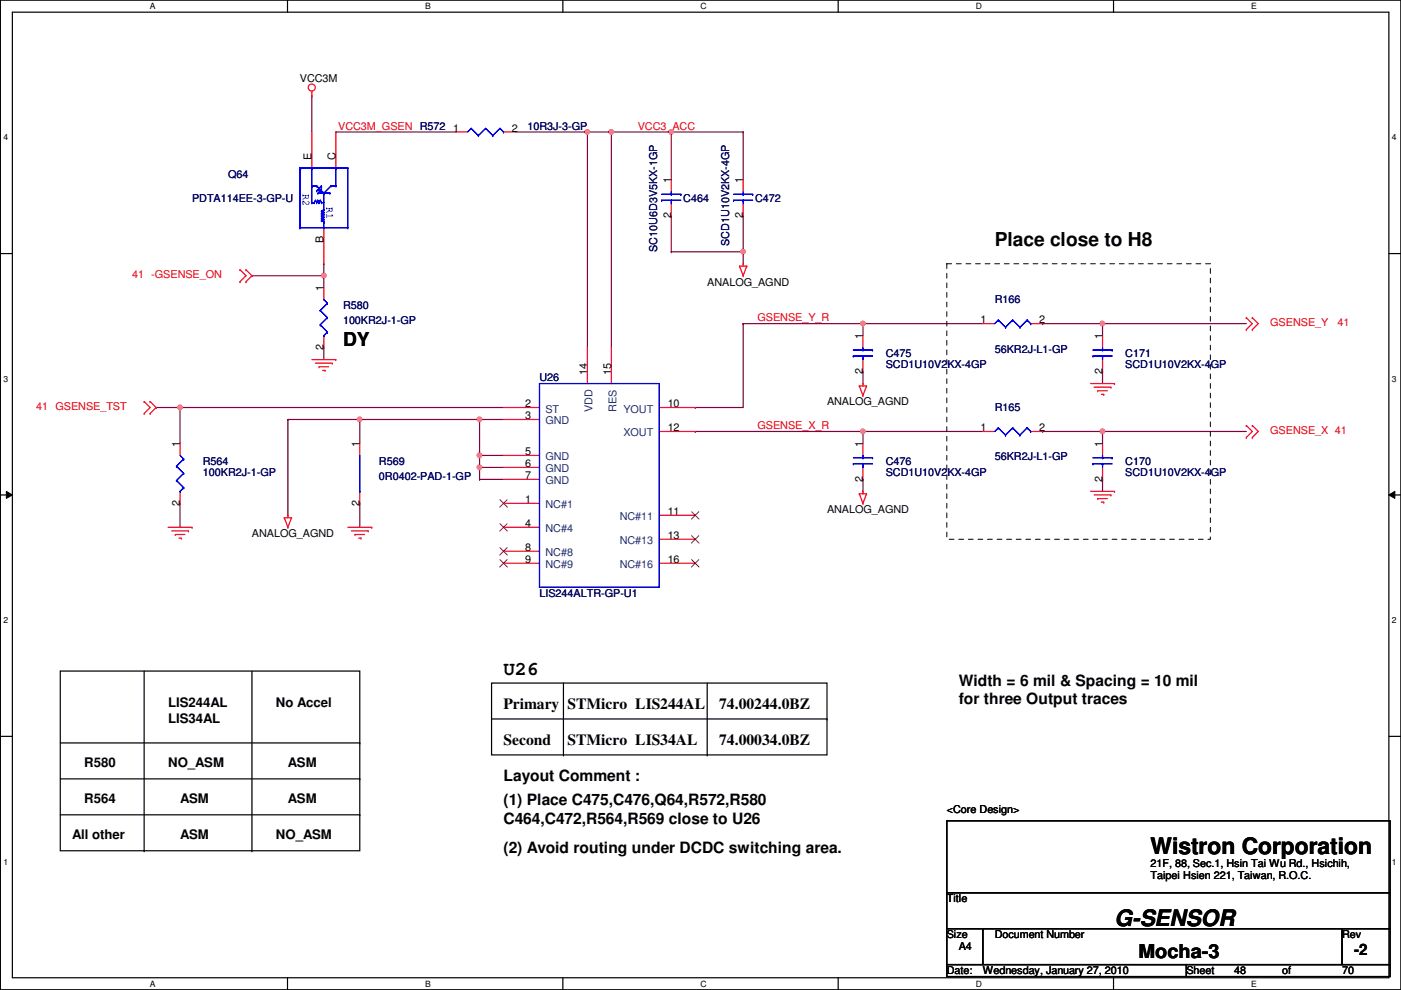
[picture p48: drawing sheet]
<svg xmlns="http://www.w3.org/2000/svg" width="297mm" height="210mm" viewBox="0 0 297 210" stroke-linecap="round" stroke-linejoin="round" font-family="sans-serif">
<defs><g id="words">
<g font-size="4.8">
<text x="243.9" y="181.1">Wistron Corporation</text>
<text x="236.3" y="196.3">G-SENSOR</text>
</g>
<g font-size="4.1">
<text x="210.9" y="52.1">Place close to H8</text>
<text x="72.7" y="73.4">DY</text>
<text x="106.8" y="143.2">U26</text>
<text x="241.4" y="203.2">Mocha-3</text>
</g>
<g font-size="3.3">
<text x="203.3" y="145.4">Width = 6 mil &amp; Spacing = 10 mil</text>
<text x="203.3" y="149.4">for three Output traces</text>
<text x="106.8" y="150.4">Primary</text>
<text x="120.3" y="150.4">STMicro LIS244AL</text>
<text x="152.5" y="150.4">74.00244.0BZ</text>
<text x="106.8" y="158">Second</text>
<text x="120.3" y="158">STMicro LIS34AL</text>
<text x="152.5" y="158">74.00034.0BZ</text>
<text x="106.8" y="165.7">Layout Comment :</text>
<text x="106.8" y="170.8">(1) Place C475,C476,Q64,R572,R580</text>
<text x="106.8" y="174.8">C464,C472,R564,R569 close to U26</text>
<text x="106.8" y="180.9">(2) Avoid routing under DCDC switching area.</text>
<text x="287.1" y="202.5">-2</text>
</g>
<g font-size="2.8">
<text x="35.6" y="150">LIS244AL</text>
<text x="58.5" y="150">No Accel</text>
<text x="35.6" y="153.4">LIS34AL</text>
<text x="17.9" y="162.7">R580</text>
<text x="35.6" y="162.7">NO_ASM</text>
<text x="61" y="162.7">ASM</text>
<text x="17.9" y="170.3">R564</text>
<text x="38.2" y="170.3">ASM</text>
<text x="61" y="170.3">ASM</text>
<text x="15.3" y="177.9">All other</text>
<text x="38.2" y="177.9">ASM</text>
<text x="58.5" y="177.9">NO_ASM</text>
</g>
<g font-size="2.3">
<text x="63.6" y="17.4">VCC3M</text>
<text x="96.1" y="27.9">1</text>
<text x="108.5" y="27.9">2</text>
<text x="66.1" y="33.8" transform="rotate(-90 66.1 33.8)">E</text>
<text x="71.2" y="33.8" transform="rotate(-90 71.2 33.8)">C</text>
<text x="142.3" y="38.9" transform="rotate(-90 142.3 38.9)">1</text>
<text x="157.5" y="38.9" transform="rotate(-90 157.5 38.9)">1</text>
<text x="142.3" y="46.3" transform="rotate(-90 142.3 46.3)">2</text>
<text x="157.5" y="46.3" transform="rotate(-90 157.5 46.3)">2</text>
<text x="68.6" y="51.6" transform="rotate(-90 68.6 51.6)">B</text>
<text x="68.6" y="61.8" transform="rotate(-90 68.6 61.8)">1</text>
<text x="149.9" y="60.5">ANALOG_AGND</text>
<text x="182.9" y="71.9" transform="rotate(-90 182.9 71.9)">1</text>
<text x="207.9" y="68.6">1</text>
<text x="220.3" y="68.6">2</text>
<text x="233.7" y="71.9" transform="rotate(-90 233.7 71.9)">1</text>
<text x="68.6" y="74.2" transform="rotate(-90 68.6 74.2)">2</text>
<text x="124.5" y="79.5" transform="rotate(-90 124.5 79.5)">14</text>
<text x="129.6" y="79.5" transform="rotate(-90 129.6 79.5)">15</text>
<text x="182.9" y="79.3" transform="rotate(-90 182.9 79.3)">2</text>
<text x="233.7" y="79.3" transform="rotate(-90 233.7 79.3)">2</text>
<text x="111.3" y="86.4">2</text>
<text x="111.3" y="88.9">3</text>
<text x="141.6" y="86.4">10</text>
<text x="175.3" y="85.9">ANALOG_AGND</text>
<text x="38.1" y="94.8" transform="rotate(-90 38.1 94.8)">1</text>
<text x="76.2" y="94.8" transform="rotate(-90 76.2 94.8)">1</text>
<text x="141.6" y="91.4">12</text>
<text x="182.9" y="94.8" transform="rotate(-90 182.9 94.8)">1</text>
<text x="207.9" y="91.4">1</text>
<text x="220.3" y="91.4">2</text>
<text x="233.7" y="94.8" transform="rotate(-90 233.7 94.8)">1</text>
<text x="111.3" y="101.6">7</text>
<text x="111.3" y="96.5">5</text>
<text x="111.3" y="99.1">6</text>
<text x="38.1" y="107.2" transform="rotate(-90 38.1 107.2)">2</text>
<text x="76.2" y="107.2" transform="rotate(-90 76.2 107.2)">2</text>
<text x="111.3" y="106.7">1</text>
<text x="182.9" y="102.2" transform="rotate(-90 182.9 102.2)">2</text>
<text x="233.7" y="102.2" transform="rotate(-90 233.7 102.2)">2</text>
<text x="53.4" y="113.9">ANALOG_AGND</text>
<text x="111.3" y="111.8">4</text>
<text x="141.6" y="109.2">11</text>
<text x="175.3" y="108.8">ANALOG_AGND</text>
<text x="111.3" y="116.8">8</text>
<text x="111.3" y="119.4">9</text>
<text x="141.6" y="114.3">13</text>
<text x="141.6" y="119.4">16</text>
<text x="200.7" y="172.3">&lt;Core Design&gt;</text>
<text x="243.9" y="183.7">21F, 88, Sec.1, Hsin Tai Wu Rd., Hsichih,</text>
<text x="200.7" y="191.3">Title</text>
<text x="243.9" y="186.4">Taipei Hsien 221, Taiwan, R.O.C.</text>
<text x="200.7" y="199">Size</text>
<text x="203.3" y="201.5">A4</text>
<text x="210.9" y="199">Document Number</text>
<text x="284.6" y="199">Rev</text>
<text x="200.7" y="206.6">Date:</text>
<text x="208.4" y="206.6">Wednesday, January 27, 2010</text>
<text x="251.5" y="206.6">Sheet</text>
<text x="261.7" y="206.6">48</text>
<text x="271.9" y="206.6">of</text>
<text x="284.6" y="206.6">70</text>
</g>
<g font-size="2.3" fill="#f00">
<text x="71.7" y="27.5">VCC3M_GSEN R572</text>
<text x="135.2" y="27.5">VCC3_ACC</text>
<text x="28" y="59">41 -GSENSE_ON</text>
<text x="160.6" y="68.1">GSENSE_Y_R</text>
<text x="269.3" y="69.2">GSENSE_Y</text>
<text x="283.5" y="69.2">41</text>
<text x="7.7" y="87">41 GSENSE_TST</text>
<text x="160.6" y="91">GSENSE_X_R</text>
<text x="269.3" y="92">GSENSE_X 41</text>
</g>
<g font-size="2.3" fill="#000080">
<text x="111.8" y="27.5">10R3J-3-GP</text>
<text x="48.3" y="37.7">Q64</text>
<text x="40.7" y="42.8">PDTA114EE-3-GP-U</text>
<text x="144.9" y="42.8">C464</text>
<text x="160.1" y="42.8">C472</text>
<text x="139.4" y="53.4" transform="rotate(-90 139.4 53.4)">SC10U6D3V5KX-1GP</text>
<text x="154.6" y="52.1" transform="rotate(-90 154.6 52.1)">SCD1U10V2KX-4GP</text>
<text x="72.7" y="65.6">R580</text>
<text x="210.9" y="64.3">R166</text>
<text x="72.7" y="68.7">100KR2J-1-GP</text>
<text x="187.8" y="75.8">C475</text>
<text x="210.9" y="74.8">56KR2J-L1-GP</text>
<text x="238.6" y="75.8">C171</text>
<text x="114.4" y="80.9">U26</text>
<text x="187.8" y="78.1">SCD1U10V2KX-4GP</text>
<text x="238.6" y="78.1">SCD1U10V2KX-4GP</text>
<text x="210.9" y="87.2">R165</text>
<text x="43" y="98.6">R564</text>
<text x="43" y="100.9">100KR2J-1-GP</text>
<text x="80.3" y="98.6">R569</text>
<text x="80.3" y="101.7">0R0402-PAD-1-GP</text>
<text x="187.8" y="98.6">C476</text>
<text x="187.8" y="100.9">SCD1U10V2KX-4GP</text>
<text x="210.9" y="97.6">56KR2J-L1-GP</text>
<text x="238.6" y="98.6">C170</text>
<text x="238.6" y="100.9">SCD1U10V2KX-4GP</text>
<text x="114.4" y="126.6">LIS244ALTR-GP-U1</text>
</g>
<g font-size="2.3" fill="#00f">
<text x="64.2" y="41.2" transform="rotate(90 64.2 41.2)">R2</text>
<text x="69.3" y="44" transform="rotate(90 69.3 44)">R1</text>
</g>
<g font-size="2.3" fill="#004080">
<text x="115.7" y="87.5">ST</text>
<text x="125.6" y="87.4" transform="rotate(-90 125.6 87.4)">VDD</text>
<text x="130.7" y="87.3" transform="rotate(-90 130.7 87.3)">RES</text>
<text x="132.2" y="87.5">YOUT</text>
<text x="115.7" y="90">GND</text>
<text x="132.2" y="92.5">XOUT</text>
<text x="115.7" y="97.6">GND</text>
<text x="115.7" y="100.2">GND</text>
<text x="115.7" y="102.7">GND</text>
<text x="115.7" y="107.8">NC#1</text>
<text x="115.7" y="112.9">NC#4</text>
<text x="131.4" y="110.3">NC#11</text>
<text x="115.7" y="117.9">NC#8</text>
<text x="131.4" y="115.4">NC#13</text>
<text x="115.7" y="120.5">NC#9</text>
<text x="131.4" y="120.5">NC#16</text>
</g>
<g font-size="1.8">
<text x="31.8" y="1.9">A</text>
<text x="90.1" y="1.9">B</text>
<text x="148.5" y="1.9">C</text>
<text x="206.9" y="1.9">D</text>
<text x="265.3" y="1.9">E</text>
<text x=".7" y="29.8">4</text>
<text x="295.1" y="29.8">4</text>
<text x=".7" y="80.9">3</text>
<text x="295.1" y="80.9">3</text>
<text x=".7" y="132.1">2</text>
<text x="295.1" y="132.1">2</text>
<text x=".7" y="183.3">1</text>
<text x="295.1" y="183.3">1</text>
<text x="31.8" y="209.2">A</text>
<text x="90.1" y="209.2">B</text>
<text x="148.5" y="209.2">C</text>
<text x="206.9" y="209.2">D</text>
<text x="265.3" y="209.2">E</text>
</g>
</g></defs>
<path d="M.1 0h296.9v209.8h-296.9zM2.6 2.6h291.9v204.7h-291.9z" fill="none" stroke="#000" stroke-width=".25"/>
<g fill="#fff">
<path d="M31.8 .3h1.2v2h-1.2z"/>
<path d="M31.8 207.6h1.2v1.9h-1.2z"/>
</g>
<path d="M61 0v2.6M61 207.3v2.5" fill="none" stroke="#000" stroke-width=".25"/>
<g fill="#fff">
<path d="M90.1 .3h1.2v2h-1.2z"/>
<path d="M90.1 207.6h1.2v1.9h-1.2z"/>
</g>
<path d="M119.3 0v2.6M119.3 207.3v2.5" fill="none" stroke="#000" stroke-width=".25"/>
<g fill="#fff">
<path d="M148.5 .3h1.3v2h-1.3z"/>
<path d="M148.5 207.6h1.3v1.9h-1.3z"/>
</g>
<path d="M177.7 0v2.6M177.7 207.3v2.5" fill="none" stroke="#000" stroke-width=".25"/>
<g fill="#fff">
<path d="M206.9 .3h1.2v2h-1.2z"/>
<path d="M206.9 207.6h1.2v1.9h-1.2z"/>
</g>
<path d="M236.1 0v2.6M236.1 207.3v2.5" fill="none" stroke="#000" stroke-width=".25"/>
<g fill="#fff">
<path d="M265.3 .3h1.1v2h-1.1z"/>
<path d="M265.3 207.6h1.1v1.9h-1.1z"/>
<path d="M.7 28.2h1v1.9h-1z"/>
<path d="M295.1 28.2h1v1.9h-1z"/>
<path d="M.7 79.3h1v2h-1z"/>
<path d="M295.1 79.3h1v2h-1z"/>
</g>
<path d="M.1 53.8h2.5M294.5 53.8h2.5" fill="none" stroke="#000" stroke-width=".25"/>
<g fill="#fff">
<path d="M.7 130.5h1v2h-1z"/>
<path d="M295.1 130.5h1v2h-1z"/>
</g>
<path d="M.1 104.9h2.5M294.5 104.9h2.5" fill="none" stroke="#000" stroke-width=".25"/>
<path d="M1.4 104.2l1.2 .7-1.2 .8zM294.5 104.9l1.2-.7v1.5z" fill="#000"/>
<path d="M1.4 104.2l1.2 .7-1.2 .8zM294.5 104.9l1.2-.7v1.5z" fill="none" stroke="#000" stroke-width=".21"/>
<g fill="#fff">
<path d="M.7 181.7h1v2h-1z"/>
<path d="M295.1 181.7h1v2h-1z"/>
</g>
<path d="M.1 156.1h2.5M294.5 156.1h2.5" fill="none" stroke="#000" stroke-width=".25"/>
<path d="M183 91.5h.1M183 91.5h25.4" fill="none" stroke="#800040" stroke-width=".25"/>
<circle cx="182.9" cy="91.5" r=".49" fill="#f0f"/>
<circle cx="182.9" cy="91.5" r=".49" fill="none" stroke="#f0f" stroke-width=".25"/>
<path d="M157.6 68.6h.1M157.6 68.6v17.8h-10.2M183 78.8h.1M183 68.6h.1M183 68.6v2.6M183 78.8v2.5M183 68.6h25.4M147.4 86.4h.1M183 91.5h.1M183 91.5v2.5M183 101.6h.1M183 101.6v2.6" fill="none" stroke="#800040" stroke-width=".25"/>
<circle cx="182.9" cy="68.6" r=".49" fill="#f0f"/>
<circle cx="182.9" cy="68.6" r=".49" fill="none" stroke="#f0f" stroke-width=".25"/>
<path d="M233.8 68.6h.1M233.8 78.8h.1M233.8 68.6v2.6M233.8 78.8v2.5M233.8 91.5h.1M233.8 91.5v2.5M233.8 91.5h30.4M233.8 101.6h.1M233.8 101.6v2.6" fill="none" stroke="#800040" stroke-width=".25"/>
<circle cx="233.7" cy="91.5" r=".49" fill="#f0f"/>
<circle cx="233.7" cy="91.5" r=".49" fill="none" stroke="#f0f" stroke-width=".25"/>
<path d="M233.8 68.6h.1M233.8 68.6h30.4" fill="none" stroke="#800040" stroke-width=".25"/>
<circle cx="233.7" cy="68.6" r=".49" fill="#f0f"/>
<circle cx="233.7" cy="68.6" r=".49" fill="none" stroke="#f0f" stroke-width=".25"/>
<g fill="none" stroke="#800040" stroke-width=".25">
<path d="M157.6 68.6h.1M157.6 68.6h25.4M221.1 68.6h.1M221.1 68.6h12.7M61 88.9h.1M61 88.9h40.7M76.3 88.9h.1M76.3 88.9v5.1M101.7 88.9h.1M101.7 96.6h.1M101.7 88.9v7.7M101.7 96.6h5.1"/>
<path d="M147.4 91.5h.1M147.4 91.5h35.6M221.1 91.5h.1M221.1 91.5h12.7"/>
</g>
<circle cx="76.3" cy="88.9" r=".49" fill="#f0f"/>
<circle cx="76.3" cy="88.9" r=".49" fill="none" stroke="#f0f" stroke-width=".25"/>
<path d="M101.7 88.9h.1M101.7 88.9h5.1" fill="none" stroke="#800040" stroke-width=".25"/>
<circle cx="101.7" cy="88.9" r=".49" fill="#f0f"/>
<circle cx="101.7" cy="88.9" r=".49" fill="none" stroke="#f0f" stroke-width=".25"/>
<path d="M61 88.9h.1M61 88.9v20.4M101.7 99.1h.1M101.7 99.1v2.5M101.7 99.1h5.1M76.3 106.7h.1M76.3 106.7v5.1" fill="none" stroke="#800040" stroke-width=".25"/>
<circle cx="101.7" cy="99.1" r=".49" fill="#f0f"/>
<circle cx="101.7" cy="99.1" r=".49" fill="none" stroke="#f0f" stroke-width=".25"/>
<path d="M53.4 58.5h.1M53.4 58.5h15.3" fill="none" stroke="#800040" stroke-width=".25"/>
<circle cx="68.6" cy="58.4" r=".49" fill="#f0f"/>
<circle cx="68.6" cy="58.4" r=".49" fill="none" stroke="#f0f" stroke-width=".25"/>
<path d="M66.1 20.4h.1M66.1 20.4v7.6M129.6 28h.1M129.6 28v45.7M142.3 28h.1M142.3 28h15.3M68.7 73.7h.1M68.7 73.7v2.5" fill="none" stroke="#800040" stroke-width=".25"/>
<circle cx="142.3" cy="28" r=".49" fill="#f0f"/>
<circle cx="142.3" cy="28" r=".49" fill="none" stroke="#f0f" stroke-width=".25"/>
<path d="M142.3 28h.1M142.3 28v10.1M142.3 53.4h.1M142.3 53.4h15.3" fill="none" stroke="#800040" stroke-width=".25"/>
<circle cx="157.5" cy="53.4" r=".49" fill="#f0f"/>
<circle cx="157.5" cy="53.4" r=".49" fill="none" stroke="#f0f" stroke-width=".25"/>
<path d="M129.6 28h.1M129.6 28h12.7M68.7 58.5h.1M68.7 55.9h.1M68.7 55.9v5.1M157.6 53.4h.1M157.6 53.4v2.5" fill="none" stroke="#800040" stroke-width=".25"/>
<circle cx="129.6" cy="28" r=".49" fill="#f0f"/>
<circle cx="129.6" cy="28" r=".49" fill="none" stroke="#f0f" stroke-width=".25"/>
<path d="M124.5 28h.1M124.5 28h5.1M124.5 28v45.7M142.3 45.8h.1M142.3 45.8v7.6M157.6 45.8h.1M157.6 45.8v7.6" fill="none" stroke="#800040" stroke-width=".25"/>
<circle cx="124.5" cy="28" r=".49" fill="#f0f"/>
<circle cx="124.5" cy="28" r=".49" fill="none" stroke="#f0f" stroke-width=".25"/>
<path d="M157.6 28h.1M157.6 28v10.1M33.1 86.4h.1M33.1 86.4h5.1M101.7 96.6h.1M101.7 96.6v2.5M38.2 106.7h.1M38.2 106.7v5.1M101.7 101.6h.1M101.7 101.6h5.1" fill="none" stroke="#800040" stroke-width=".25"/>
<circle cx="101.7" cy="96.5" r=".49" fill="#f0f"/>
<circle cx="101.7" cy="96.5" r=".49" fill="none" stroke="#f0f" stroke-width=".25"/>
<path d="M71.2 28h.1M71.2 28h25.4M109.3 28h15.2M124.5 28h.1M38.2 86.4h.1M38.2 86.4v7.6M38.2 86.4h68.6" fill="none" stroke="#800040" stroke-width=".25"/>
<circle cx="38.2" cy="86.4" r=".49" fill="#f0f"/>
<circle cx="38.2" cy="86.4" r=".49" fill="none" stroke="#f0f" stroke-width=".25"/>
<g fill="none" stroke="#f00" stroke-width=".25">
<path d="M66.1 19.3v1.1M66.1 20.4h.1M66.1 28v7.6M71.2 28v7.6M96.6 28h2.5M106.8 28h2.5M142.3 38.1v2.6M157.6 38.1v2.6M50.9 57.2h.1M50.9 59.7h.1M50.9 57.2l1.3 1.3-1.3 1.2M52.2 59.7h.1"/>
<path d="M52.2 57.2h.1M52.2 57.2l1.2 1.3-1.2 1.2M68.7 48.3v7.6M142.3 43.2v2.6M156.8 56.4h.1M156.8 56.4h1.5M156.8 56.4l.8 2.1M157.6 55.9h.1M157.6 58.5h.1M157.6 43.2v2.6M157.6 55.9v.5M158.3 56.4h.1"/>
<path d="M158.3 56.4l-.7 2.1M66.1 76.2h5.1M66.9 77h3.5M67.6 77.8h.1M67.6 77.8h2.1M68.4 78.5h.5M68.7 61v2.5M68.7 71.2v2.5M68.9 78.5h.1M70.4 77h.1M71.2 76.2h.1M124.5 73.7v7.6"/>
<path d="M129.6 73.7v7.6M183 71.2v2.5M183 76.2v2.6M208.4 68.6h2.5M218.5 68.6h2.6M233.8 71.2v2.5M233.8 76.2v2.6M264.2 69.9h.1M264.2 67.4h.1M264.2 67.4l1.3 1.2-1.3 1.3M265.5 69.9h.1M265.5 67.4h.1"/>
<path d="M265.5 67.4l1.3 1.2-1.3 1.3M30.6 85.1h.1M30.6 87.7h.1M30.6 85.1l1.2 1.3-1.2 1.3M31.8 87.7h.1M31.8 85.1h.1M31.8 85.1l1.3 1.3-1.3 1.3M38.2 94v2.6M76.3 94v2.6M106.8 86.4h7.6M106.8 88.9h7.6M106.8 96.6h7.6"/>
<path d="M106.8 99.1h7.6M139.8 91.5h7.6M139.8 86.4h7.6M182.2 81.8h.1M182.2 81.8h1.5M182.2 81.8l.8 2.1M183 81.3h.1M183 83.9h.1M183 81.3v.5M183 94v2.6M183 99.1v2.5M183.7 81.8h.1"/>
<path d="M183.7 81.8l-.7 2.1M208.4 91.5h2.5M218.5 91.5h2.6M231.2 81.3h5.1M232 82.1h3.5M232.7 82.8h.1M232.7 82.8h2.1M233.5 83.6h.5M233.8 94v2.6M233.8 99.1v2.5M234 83.6h.1M235.5 82.1h.1"/>
<path d="M236.3 81.3h.1M264.2 92.8h.1M264.2 90.2h.1M264.2 90.2l1.3 1.3-1.3 1.3M265.5 92.8h.1M265.5 90.2h.1M265.5 90.2l1.3 1.3-1.3 1.3M35.6 111.8h5.1M36.4 112.6h3.6M37.2 113.3h.1M37.2 113.3h2M37.9 114.1h.5"/>
<path d="M38.2 104.2v2.5M38.4 114.1h.1M40 112.6h.1M40.7 111.8h.1M60.3 109.8h.1M60.3 109.8h1.5M60.3 109.8l.7 2M61 109.3h.1M61 111.8h.1M61 109.3v.5M61.8 109.8h.1M61.8 109.8l-.8 2"/>
<path d="M73.7 111.8h5.1M74.5 112.6h3.6M75.3 113.3h.1M75.3 113.3h2M76 114.1h.5M76.3 104.2v2.5M76.5 114.1h.1M78.1 112.6h.1M78.8 111.8h.1M106.8 111.8h7.6M106.8 119.4h7.6M106.8 116.9h7.6"/>
<path d="M106.8 101.6h7.6M106.8 106.7h7.6M139.8 114.3h7.6M139.8 109.3h7.6M139.8 119.4h7.6M182.2 104.7h.1M182.2 104.7h1.5M182.2 104.7l.8 2M183 104.2h.1M183 106.7h.1M183 104.2v.5M183.7 104.7h.1"/>
<path d="M183.7 104.7l-.7 2M231.2 104.2h5.1M232 104.9h3.5M232.7 105.7h.1M232.7 105.7h2.1M233.5 106.5h.5M234 106.5h.1M235.5 104.9h.1M236.3 104.2h.1"/>
<circle cx="66.1" cy="18.6" r=".75"/>
</g>
<g fill="none" stroke="#000" stroke-width=".25">
<path d="M12.8 142.3h63.5v38.1h-63.5zM12.8 157.5h63.5M30.6 142.3v38.1M53.4 142.3v38.1M76.3 157.5h.1M104.2 144.8h71.1v15.3h-71.1zM104.2 152.4h71.1M119.5 144.8v15.3M149.9 144.8v15.3M175.3 152.4h.1M12.8 165.1h63.5M12.8 172.8h63.5"/>
<path d="M76.3 165.1h.1M76.3 172.8h.1M119.5 160.1h.1M149.9 160.1h.1M200.7 174h94v15.3h-94zM30.6 180.4h.1M53.4 180.4h.1M200.7 189.3h94v7.6h-94zM200.7 196.9h7.7v7.6h-7.7zM208.4 196.9h76.2v7.6h-76.2zM284.6 196.9h10.1v7.6h-10.1zM200.7 204.5h50.8v2.6h-50.8z"/>
<path d="M251.5 204.5h43.2v2.6h-43.2z"/>
</g>
<path d="M200.7 55.9h55.9v58.4h-55.9z" fill="none" stroke="#000" stroke-width=".21" stroke-dasharray="1 1 1 1 1 1 1 1"/>
<g fill="none" stroke="#00f" stroke-width=".25">
<path d="M63.6 35.6h.1M63.6 35.6h10.1M63.6 35.6v12.7M63.8 35.6h.1M66.1 39.4h.1M66.1 35.6h.1M66.1 39.4h1M66.1 35.6v7.4M67.1 39.4h.1M67.1 39.4l1.6 1.5M68.2 39.4h.1M68.2 39.4v1"/>
<path d="M68.2 39.4l-1.1 1M70.2 39.4h.1M70.2 39.4h1M70.2 39.4l-1.5 1.5M71.2 39.4h.1M71.2 35.6h.1M71.2 35.6v3.8M73.7 35.6h.1M73.7 35.6v12.7M99.9 27.2h.1M99.9 27.2l-.8 .8M99.9 27.2l1.5 1.5"/>
<path d="M101.4 28.7h.1M103 27.2h.1M103 27.2l-1.6 1.5M103 27.2l1.5 1.5M104.5 28.7h.1M106 27.2h.1M106 27.2l-1.5 1.5M106 27.2l.8 .8M106.8 28h.1M63.6 48.3h.1M63.6 48.3h10.1M66.1 43h.1"/>
<path d="M66.1 43h.5M66.6 43h.1M66.9 42.5h.1M66.9 42.5l.2 .5M66.9 42.5l-.3 .5M67.1 43h.1M67.1 40.4h.1M67.1 40.4h1.1M67.4 40.9h.1M67.4 42.5h.1M67.4 40.9h2.5M67.4 42.5l.2 .5"/>
<path d="M67.4 42.5l-.3 .5M67.6 43h.1M67.9 42.5h.1M67.9 40.4h.1M67.9 42.5l.3 .5M67.9 42.5l-.3 .5M68.2 46.8h.1M68.2 46.3h.1M68.2 45.8h.1M68.2 45.3h.1M68.2 44.7h.1M68.2 43h.1"/>
<path d="M68.2 40.4h.1M68.2 46.8l.5 .2M68.2 46.3l.5 .2M68.2 45.8l.5 .2M68.2 45.3l.5 .2M68.2 44.7l.5 .3M68.2 43h.5M68.7 47h.1M68.7 46.5h.1M68.7 46h.1M68.7 45.5h.1M68.7 45h.1"/>
<path d="M68.7 44.5h.1M68.7 40.9h.1M68.7 40.9v3.6M68.7 47v1.3M68.7 46.5l-.5 .3M68.7 46l-.5 .3M68.7 45.5l-.5 .3M68.7 45l-.5 .3M68.7 44.5l-.5 .2M69.9 40.9h.1M73.7 48.3h.1M140.3 42.5h.1"/>
<path d="M140.3 41.2h4.1M140.3 42.5h4.1M142.3 41.2h.1M142.3 42.5h.1M142.3 40.7v.5M142.3 42.5v.7M144.4 41.2h.1M155.5 42.5h.1M155.5 41.2h4.1M155.5 42.5h4.1M157.6 41.2h.1M157.6 42.5h.1"/>
<path d="M157.6 40.7v.5M157.6 42.5v.7M159.6 41.2h.1M67.9 65.8h.1M67.9 68.9h.1M67.9 65.8l1.5 1.6M67.9 68.9l1.5 1.5M68.7 71.2h.1M68.7 63.5l.7 .8M69.4 64.3h.1M69.4 67.4h.1M69.4 70.4h.1"/>
<path d="M69.4 64.3l-1.5 1.5M69.4 67.4l-1.5 1.5M69.4 70.4l-.7 .8M180.9 75.5h.1M180.9 74.2h4.1M180.9 75.5h4.1M183 74.2h.1M183 75.5h.1M183 73.7v.5M183 75.5v.7M185 74.2h.1M211.7 67.9h.1"/>
<path d="M211.7 67.9l-.8 .7M211.7 67.9l1.5 1.5M213.2 69.4h.1M214.7 67.9h.1M214.7 67.9l-1.5 1.5M214.7 67.9l1.5 1.5M216.2 69.4h.1M217.8 67.9h.1M217.8 67.9l-1.6 1.5M217.8 67.9l.7 .7M218.5 68.6h.1M231.7 75.5h.1"/>
<path d="M231.7 74.2h4.1M231.7 75.5h4.1M233.8 74.2h.1M233.8 75.5h.1M233.8 73.7v.5M233.8 75.5v.7M235.8 74.2h.1M37.4 98.8h.1M37.4 98.8l1.5 1.6M38.2 96.6l.7 .7M38.9 97.3h.1M38.9 97.3l-1.5 1.5"/>
<path d="M76.3 96.6v7.6M114.4 81.3h25.4v43.2h-25.4zM180.9 98.3h.1M180.9 97.1h4.1M180.9 98.3h4.1M183 97.1h.1M183 98.3h.1M183 96.6v.5M183 98.3v.8M185 97.1h.1M211.7 90.7h.1M211.7 90.7l-.8 .8"/>
<path d="M211.7 90.7l1.5 1.5M213.2 92.2h.1M214.7 90.7h.1M214.7 90.7l-1.5 1.5M214.7 90.7l1.5 1.5M216.2 92.2h.1M217.8 90.7h.1M217.8 90.7l-1.6 1.5M217.8 90.7l.7 .8M218.5 91.5h.1M231.7 98.3h.1M231.7 97.1h4.1"/>
<path d="M231.7 98.3h4.1M233.8 97.1h.1M233.8 98.3h.1M233.8 96.6v.5M233.8 98.3v.8M235.8 97.1h.1M37.4 101.9h.1M37.4 101.9l1.5 1.5M38.2 104.2h.1M38.9 100.4h.1M38.9 103.4h.1M38.9 100.4l-1.5 1.5"/>
<path d="M38.9 103.4l-.7 .8M76.3 104.2h.1"/>
</g>
<g fill="none" stroke="#804000" stroke-width=".21">
<path d="M106 111l1.6 1.6M106 116.1l1.6 1.6M106 106l1.6 1.5M106 118.7l1.6 1.5M107.5 111l-1.5 1.6M107.5 116.1l-1.5 1.6M107.5 106l-1.5 1.5M107.5 118.7l-1.5 1.5M146.6 113.6l1.6 1.5M146.6 108.5l1.6 1.6M146.6 118.7l1.6 1.5M148.2 113.6l-1.6 1.5"/>
<path d="M148.2 108.5l-1.6 1.6M148.2 118.7l-1.6 1.5"/>
</g>
<circle cx="182.9" cy="91.5" r=".49" fill="#f0f"/>
<circle cx="182.9" cy="91.5" r=".49" fill="none" stroke="#f0f" stroke-width=".25"/>
<circle cx="182.9" cy="68.6" r=".49" fill="#f0f"/>
<circle cx="182.9" cy="68.6" r=".49" fill="none" stroke="#f0f" stroke-width=".25"/>
<circle cx="233.7" cy="91.5" r=".49" fill="#f0f"/>
<circle cx="233.7" cy="91.5" r=".49" fill="none" stroke="#f0f" stroke-width=".25"/>
<circle cx="233.7" cy="68.6" r=".49" fill="#f0f"/>
<circle cx="233.7" cy="68.6" r=".49" fill="none" stroke="#f0f" stroke-width=".25"/>
<circle cx="76.3" cy="88.9" r=".49" fill="#f0f"/>
<circle cx="76.3" cy="88.9" r=".49" fill="none" stroke="#f0f" stroke-width=".25"/>
<circle cx="101.7" cy="88.9" r=".49" fill="#f0f"/>
<circle cx="101.7" cy="88.9" r=".49" fill="none" stroke="#f0f" stroke-width=".25"/>
<circle cx="101.7" cy="99.1" r=".49" fill="#f0f"/>
<circle cx="101.7" cy="99.1" r=".49" fill="none" stroke="#f0f" stroke-width=".25"/>
<circle cx="68.6" cy="58.4" r=".49" fill="#f0f"/>
<circle cx="68.6" cy="58.4" r=".49" fill="none" stroke="#f0f" stroke-width=".25"/>
<circle cx="142.3" cy="28" r=".49" fill="#f0f"/>
<circle cx="142.3" cy="28" r=".49" fill="none" stroke="#f0f" stroke-width=".25"/>
<circle cx="157.5" cy="53.4" r=".49" fill="#f0f"/>
<circle cx="157.5" cy="53.4" r=".49" fill="none" stroke="#f0f" stroke-width=".25"/>
<circle cx="129.6" cy="28" r=".49" fill="#f0f"/>
<circle cx="129.6" cy="28" r=".49" fill="none" stroke="#f0f" stroke-width=".25"/>
<circle cx="124.5" cy="28" r=".49" fill="#f0f"/>
<circle cx="124.5" cy="28" r=".49" fill="none" stroke="#f0f" stroke-width=".25"/>
<circle cx="101.7" cy="96.5" r=".49" fill="#f0f"/>
<circle cx="101.7" cy="96.5" r=".49" fill="none" stroke="#f0f" stroke-width=".25"/>
<circle cx="38.2" cy="86.4" r=".49" fill="#f0f"/>
<circle cx="38.2" cy="86.4" r=".49" fill="none" stroke="#f0f" stroke-width=".25"/>
<use href="#words"/>
</svg>
